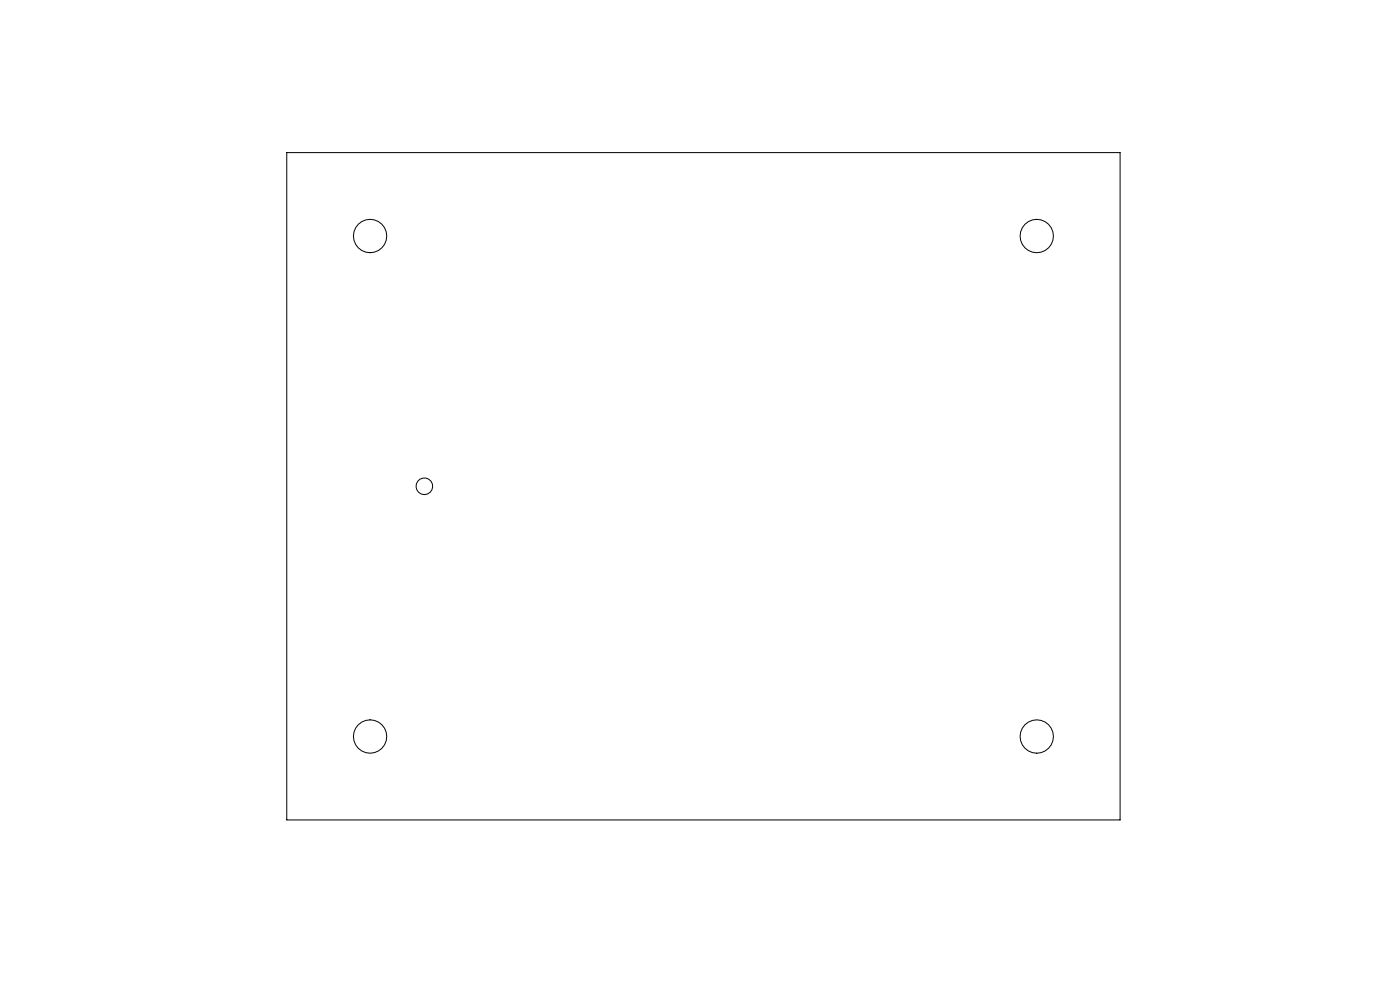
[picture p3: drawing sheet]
<svg xmlns="http://www.w3.org/2000/svg" width="420mm" height="297mm" viewBox="0 0 420 297" stroke-linecap="round" stroke-linejoin="round" font-family="sans-serif">
<g fill="none" stroke="#000" stroke-width=".3">
<path d="M86 45.7h250v200h-250z"/>
<circle cx="111" cy="70.7" r="5"/>
<circle cx="311" cy="70.7" r="5"/>
<circle cx="127.3" cy="145.7" r="2.5"/>
<circle cx="111" cy="220.7" r="5"/>
<circle cx="311" cy="220.7" r="5"/>
</g>
</svg>
